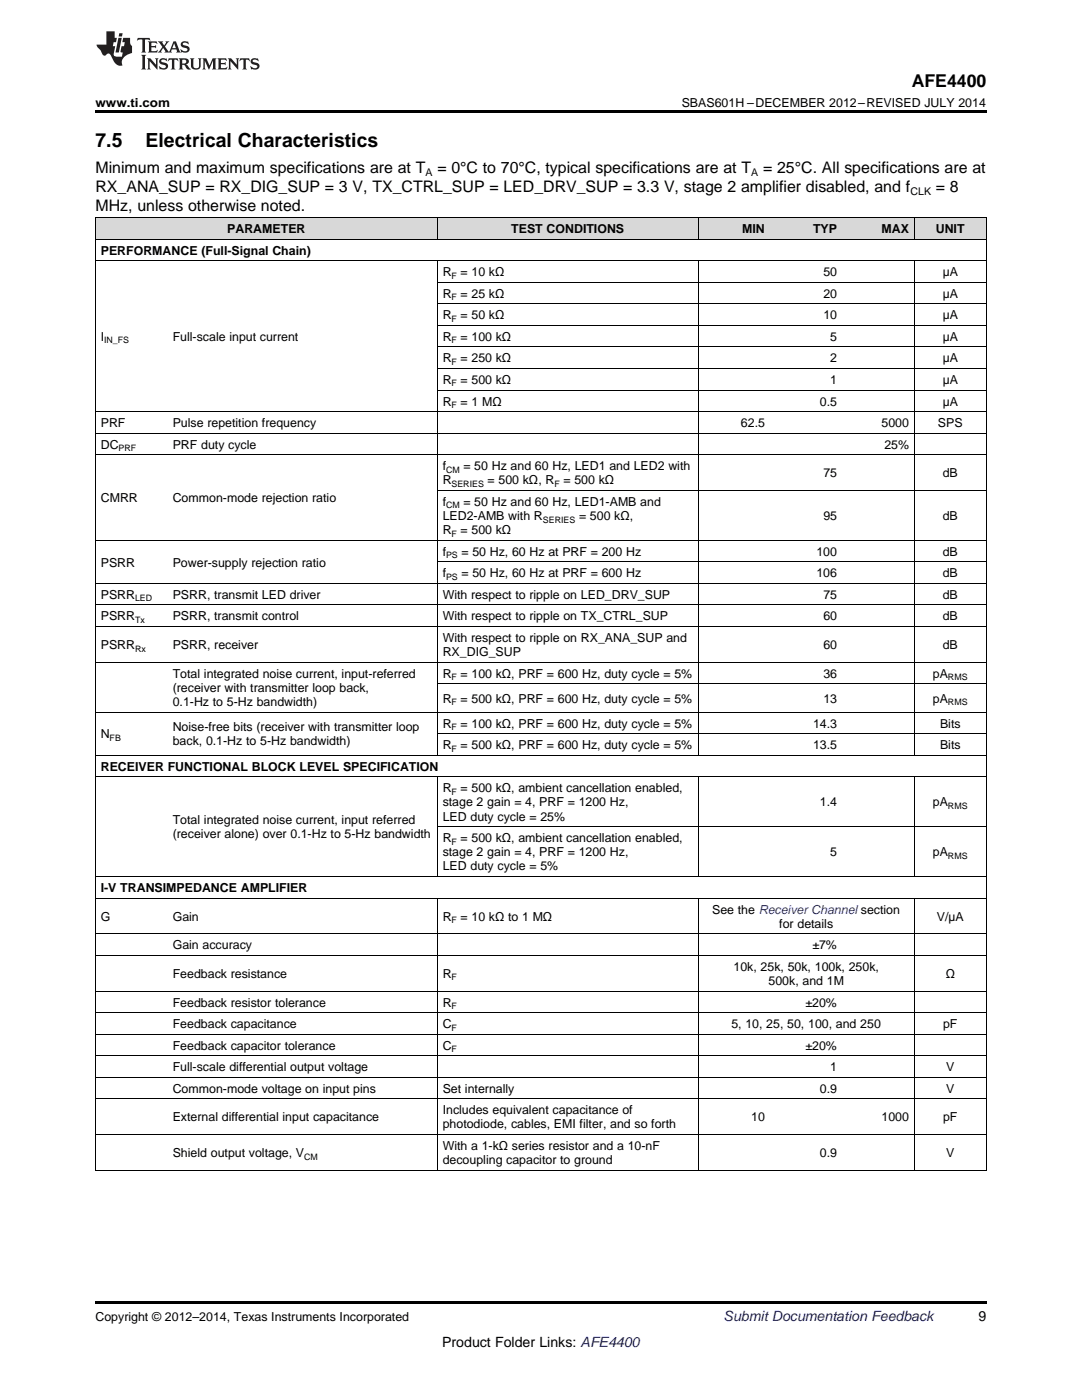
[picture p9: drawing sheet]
<svg xmlns="http://www.w3.org/2000/svg" width="216mm" height="279mm" viewBox="0 0 216 279" stroke-linecap="round" stroke-linejoin="round" font-family="sans-serif">
<defs><g id="words">
<g font-size="3.9">
<text x="19" y="29.3">7.5</text>
<text x="29.1" y="29.3">Electrical Characteristics</text>
</g>
<text font-size="3.5" x="181.9" y="17.3">AFE4400</text>
<g font-size="3.2">
<text x="19" y="34.4">Minimum and maximum specifications are at T</text>
<text x="87.3" y="34.4">= 0°C to 70°C, typical specifications are at T</text>
<text x="152.3" y="34.4">= 25°C. All specifications are at</text>
<text x="19" y="38.3">RX_ANA_SUP = RX_DIG_SUP = 3 V, TX_CTRL_SUP = LED_DRV_SUP = 3.3 V, stage 2 amplifier disabled, and f</text>
<text x="186.7" y="38.3">= 8</text>
<text x="19" y="42.2">MHz, unless otherwise noted.</text>
</g>
<text font-size="2.8" fill="#0000c8" x="144.4" y="263.6">Submit Documentation Feedback</text>
<g font-size="2.8">
<text x="195.3" y="263.6">9</text>
<text x="88.2" y="268.9">Product Folder Links: AFE4400</text>
</g>
<g font-size="2.5">
<text x="19" y="21.4">www.ti.com</text>
<text x="136" y="21.4">SBAS601H –DECEMBER 2012–REVISED JULY 2014</text>
<text x="45.3" y="46.5">PARAMETER</text>
<text x="102" y="46.5">TEST CONDITIONS</text>
<text x="148.1" y="46.5">MIN</text>
<text x="162.2" y="46.5">TYP</text>
<text x="175.9" y="46.5">MAX</text>
<text x="186.7" y="46.5">UNIT</text>
<text x="20.1" y="50.8">PERFORMANCE (Full-Signal Chain)</text>
<text x="88.3" y="55.1">R</text>
<text x="88.3" y="59.4">R</text>
<text x="91.9" y="55.1">= 10 kΩ</text>
<text x="91.9" y="59.4">= 25 kΩ</text>
<text x="164.3" y="55.1">50</text>
<text x="164.3" y="59.4">20</text>
<text x="188.1" y="55.1">µA</text>
<text x="188.1" y="59.4">µA</text>
<text x="88.3" y="63.7">R</text>
<text x="91.9" y="63.7">= 50 kΩ</text>
<text x="164.3" y="63.7">10</text>
<text x="188.1" y="63.7">µA</text>
<text x="20.1" y="68">I</text>
<text x="34.5" y="68">Full-scale input current</text>
<text x="88.3" y="68">R</text>
<text x="91.9" y="68">= 100 kΩ</text>
<text x="165.7" y="68">5</text>
<text x="188.1" y="68">µA</text>
<text x="88.3" y="72.3">R</text>
<text x="88.3" y="76.6">R</text>
<text x="91.9" y="72.3">= 250 kΩ</text>
<text x="91.9" y="76.6">= 500 kΩ</text>
<text x="165.7" y="72.3">2</text>
<text x="165.7" y="76.6">1</text>
<text x="188.1" y="72.3">µA</text>
<text x="188.1" y="76.6">µA</text>
<text x="88.3" y="80.9">R</text>
<text x="91.9" y="80.9">= 1 MΩ</text>
<text x="163.6" y="80.9">0.5</text>
<text x="188.1" y="80.9">µA</text>
<text x="20.1" y="85.2">PRF</text>
<text x="20.1" y="89.5">DC</text>
<text x="34.5" y="85.2">Pulse repetition frequency</text>
<text x="34.5" y="89.5">PRF duty cycle</text>
<text x="147.8" y="85.2">62.5</text>
<text x="175.9" y="85.2">5000</text>
<text x="176.5" y="89.5">25%</text>
<text x="187.1" y="85.2">SPS</text>
<text x="88.3" y="93.8">f</text>
<text x="92.5" y="93.8">= 50 Hz and 60 Hz, LED1 and LED2 with</text>
<text x="164.3" y="95.2">75</text>
<text x="188.1" y="95.2">dB</text>
<text x="20.1" y="100.2">CMRR</text>
<text x="34.5" y="100.2">Common-mode rejection ratio</text>
<text x="88.3" y="96.7">R</text>
<text x="88.3" y="101">f</text>
<text x="92.5" y="101">= 50 Hz and 60 Hz, LED1-AMB and</text>
<text x="97.3" y="96.7">= 500 kΩ, R</text>
<text x="112.4" y="96.7">= 500 kΩ</text>
<text x="88.3" y="103.8">LED2-AMB with R</text>
<text x="88.3" y="106.6">R</text>
<text x="91.9" y="106.6">= 500 kΩ</text>
<text x="115.5" y="103.8">= 500 kΩ,</text>
<text x="164.3" y="103.8">95</text>
<text x="188.1" y="103.8">dB</text>
<text x="20.1" y="113.1">PSRR</text>
<text x="34.5" y="113.1">Power-supply rejection ratio</text>
<text x="88.3" y="110.9">f</text>
<text x="92.1" y="110.9">= 50 Hz, 60 Hz at PRF = 200 Hz</text>
<text x="162.9" y="110.9">100</text>
<text x="188.1" y="110.9">dB</text>
<text x="20.1" y="119.5">PSRR</text>
<text x="34.5" y="119.5">PSRR, transmit LED driver</text>
<text x="88.3" y="115.2">f</text>
<text x="88.3" y="119.5">With respect to ripple on LED_DRV_SUP</text>
<text x="92.1" y="115.2">= 50 Hz, 60 Hz at PRF = 600 Hz</text>
<text x="162.9" y="115.2">106</text>
<text x="164.3" y="119.5">75</text>
<text x="188.1" y="115.2">dB</text>
<text x="188.1" y="119.5">dB</text>
<text x="20.1" y="123.8">PSRR</text>
<text x="34.5" y="123.8">PSRR, transmit control</text>
<text x="88.3" y="123.8">With respect to ripple on TX_CTRL_SUP</text>
<text x="164.3" y="123.8">60</text>
<text x="188.1" y="123.8">dB</text>
<text x="20.1" y="129.5">PSRR</text>
<text x="34.5" y="129.5">PSRR, receiver</text>
<text x="88.3" y="128.1">With respect to ripple on RX_ANA_SUP and</text>
<text x="88.3" y="131">RX_DIG_SUP</text>
<text x="164.3" y="129.5">60</text>
<text x="188.1" y="129.5">dB</text>
<text x="34.5" y="135.3">Total integrated noise current, input-referred</text>
<text x="88.3" y="135.3">R</text>
<text x="91.9" y="135.3">= 100 kΩ, PRF = 600 Hz, duty cycle = 5%</text>
<text x="164.3" y="135.3">36</text>
<text x="186.2" y="135.3">pA</text>
<text x="34.5" y="138.1">(receiver with transmitter loop back,</text>
<text x="34.5" y="140.9">0.1-Hz to 5-Hz bandwidth)</text>
<text x="88.3" y="140.2">R</text>
<text x="91.9" y="140.2">= 500 kΩ, PRF = 600 Hz, duty cycle = 5%</text>
<text x="164.3" y="140.2">13</text>
<text x="186.2" y="140.2">pA</text>
<text x="20.1" y="147.4">N</text>
<text x="34.5" y="145.9">Noise-free bits (receiver with transmitter loop</text>
<text x="34.5" y="148.8">back, 0.1-Hz to 5-Hz bandwidth)</text>
<text x="88.3" y="145.2">R</text>
<text x="88.3" y="149.5">R</text>
<text x="91.9" y="145.2">= 100 kΩ, PRF = 600 Hz, duty cycle = 5%</text>
<text x="91.9" y="149.5">= 500 kΩ, PRF = 600 Hz, duty cycle = 5%</text>
<text x="162.2" y="145.2">14.3</text>
<text x="162.2" y="149.5">13.5</text>
<text x="187.6" y="145.2">Bits</text>
<text x="187.6" y="149.5">Bits</text>
<text x="20.1" y="153.8">RECEIVER FUNCTIONAL BLOCK LEVEL SPECIFICATION</text>
<text x="88.3" y="158.1">R</text>
<text x="88.3" y="160.9">stage 2 gain = 4, PRF = 1200 Hz,</text>
<text x="91.9" y="158.1">= 500 kΩ, ambient cancellation enabled,</text>
<text x="163.6" y="160.9">1.4</text>
<text x="186.2" y="160.9">pA</text>
<text x="34.5" y="164.5">Total integrated noise current, input referred</text>
<text x="34.5" y="167.3">(receiver alone) over 0.1-Hz to 5-Hz bandwidth</text>
<text x="88.3" y="163.8">LED duty cycle = 25%</text>
<text x="88.3" y="168.1">R</text>
<text x="88.3" y="170.9">stage 2 gain = 4, PRF = 1200 Hz,</text>
<text x="88.3" y="173.7">LED duty cycle = 5%</text>
<text x="91.9" y="168.1">= 500 kΩ, ambient cancellation enabled,</text>
<text x="165.7" y="170.9">5</text>
<text x="186.2" y="170.9">pA</text>
<text x="20.1" y="178">I-V TRANSIMPEDANCE AMPLIFIER</text>
<text x="20.1" y="183.7">G</text>
<text x="34.5" y="183.7">Gain</text>
<text x="88.3" y="183.7">R</text>
<text x="91.9" y="183.7">= 10 kΩ to 1 MΩ</text>
<text x="142.1" y="182.3">See the Receiver Channel section</text>
<text x="155.5" y="185.1">for details</text>
<text x="186.9" y="183.7">V/µA</text>
<text x="34.5" y="189.4">Gain accuracy</text>
<text x="162.1" y="189.4">±7%</text>
<text x="34.5" y="195.2">Feedback resistance</text>
<text x="88.3" y="195.2">R</text>
<text x="146.4" y="193.7">10k, 25k, 50k, 100k, 250k,</text>
<text x="153.4" y="196.6">500k, and 1M</text>
<text x="188.7" y="195.2">Ω</text>
<text x="34.5" y="200.9">Feedback resistor tolerance</text>
<text x="88.3" y="200.9">R</text>
<text x="160.7" y="200.9">±20%</text>
<text x="34.5" y="205.2">Feedback capacitance</text>
<text x="34.5" y="209.5">Feedback capacitor tolerance</text>
<text x="88.3" y="205.2">C</text>
<text x="88.3" y="209.5">C</text>
<text x="145.9" y="205.2">5, 10, 25, 50, 100, and 250</text>
<text x="160.7" y="209.5">±20%</text>
<text x="188.2" y="205.2">pF</text>
<text x="34.5" y="213.8">Full-scale differential output voltage</text>
<text x="165.7" y="213.8">1</text>
<text x="188.8" y="213.8">V</text>
<text x="34.5" y="218.1">Common-mode voltage on input pins</text>
<text x="88.3" y="218.1">Set internally</text>
<text x="163.6" y="218.1">0.9</text>
<text x="188.8" y="218.1">V</text>
<text x="34.5" y="223.8">External differential input capacitance</text>
<text x="88.3" y="222.4">Includes equivalent capacitance of</text>
<text x="88.3" y="225.2">photodiode, cables, EMI filter, and so forth</text>
<text x="149.9" y="223.8">10</text>
<text x="175.9" y="223.8">1000</text>
<text x="188.2" y="223.8">pF</text>
<text x="34.5" y="230.9">Shield output voltage, V</text>
<text x="88.3" y="229.5">With a 1-kΩ series resistor and a 10-nF</text>
<text x="88.3" y="232.3">decoupling capacitor to ground</text>
<text x="163.6" y="230.9">0.9</text>
<text x="188.8" y="230.9">V</text>
<text x="19" y="263.6">Copyright © 2012–2014, Texas Instruments Incorporated</text>
</g>
<g font-size="2.1">
<text x="84.9" y="35.1">A</text>
<text x="149.9" y="35.1">A</text>
<text x="181.7" y="38.9">CLK</text>
</g>
<g font-size="1.8">
<text x="90.1" y="55.6">F</text>
<text x="90.1" y="59.9">F</text>
<text x="90.1" y="64.2">F</text>
<text x="20.8" y="68.5">IN_FS</text>
<text x="90.1" y="68.5">F</text>
<text x="90.1" y="72.8">F</text>
<text x="90.1" y="77.1">F</text>
<text x="90.1" y="81.4">F</text>
<text x="23.7" y="90">PRF</text>
<text x="89" y="94.3">CM</text>
<text x="89" y="101.5">CM</text>
<text x="90.1" y="97.2">SERIES</text>
<text x="110.6" y="97.2">F</text>
<text x="90.1" y="107.1">F</text>
<text x="108.3" y="104.3">SERIES</text>
<text x="89" y="111.4">PS</text>
<text x="89" y="115.7">PS</text>
<text x="27" y="120">LED</text>
<text x="27" y="124.3">Tx</text>
<text x="27" y="130">Rx</text>
<text x="90.1" y="135.7">F</text>
<text x="189.2" y="135.7">RMS</text>
<text x="90.1" y="140.7">F</text>
<text x="189.2" y="140.7">RMS</text>
<text x="21.9" y="147.8">FB</text>
<text x="90.1" y="145.7">F</text>
<text x="90.1" y="150">F</text>
<text x="90.1" y="158.6">F</text>
<text x="189.2" y="161.4">RMS</text>
<text x="90.1" y="168.6">F</text>
<text x="189.2" y="171.4">RMS</text>
<text x="90.1" y="184.2">F</text>
<text x="90.1" y="195.7">F</text>
<text x="90.1" y="201.4">F</text>
<text x="90.1" y="205.7">F</text>
<text x="90.1" y="210">F</text>
<text x="60.7" y="231.4">CM</text>
</g>
</g></defs>
<g fill="#d8d8d8">
<path d="M19 43.5h14.4v4.3h-14.4z"/>
<path d="M33.4 43.5h30.5v4.3h-30.5z"/>
<path d="M63.9 43.5h23.4v4.3h-23.4z"/>
<path d="M87.3 43.5h52v4.3h-52z"/>
<path d="M139.3 43.5h14.4v4.3h-14.4z"/>
<path d="M153.7 43.5h14.4v4.3h-14.4z"/>
<path d="M168.1 43.5h14.4v4.3h-14.4z"/>
<path d="M182.5 43.5h14.3v4.3h-14.3z"/>
</g>
<path d="M19 22h177.8v.5h-177.8zM19 259.7h177.8v.5h-177.8z" fill="#000"/>
<g fill="none" stroke="#000" stroke-width=".2">
<path d="M19 52h177.8M19 47.7h177.8M19 43.4h177.8M19.1 43.4v190.2M87.2 43.4v4.4M87.2 52v98.8M87.3 56.3h109.5M139.3 43.4v4.4M139.3 52v98.8M182.4 43.4v4.4M182.4 52v98.8M196.8 43.4v190.2"/>
<path d="M87.3 77.8h109.5M87.3 73.5h109.5M87.3 69.2h109.5M87.3 64.9h109.5M87.3 60.6h109.5M19 90.8h177.8M19 86.4h177.8M19 82.1h177.8M87.3 97.9h109.5M19 116.4h177.8M19 107.8h177.8M87.3 112.1h109.5"/>
<path d="M19 132.2h177.8M19 125h177.8M19 120.7h177.8M87.3 136.5h109.5M19 155h177.8M19 150.7h177.8M19 142.1h177.8M87.2 155v20M87.3 146.4h109.5M139.3 155v20M182.4 155v20M19 179.2h177.8"/>
<path d="M19 174.9h177.8M87.2 179.2v54.4M87.3 165h109.5M139.3 179.2v54.4M182.4 179.2v54.4M19 197.8h177.8M19 190.7h177.8M19 186.4h177.8M19 219.3h177.8M19 215h177.8M19 210.7h177.8M19 206.4h177.8"/>
<path d="M19 202.1h177.8M19 233.6h177.8M19 226.4h177.8"/>
</g>
<g fill="#231f20">
<path d="M27.5 7.6l-.1 .5 .4-.2h.6v.1v2.1l-.2 .4h1l-.3-.4v-2.1l.1-.1h.5l.5 .2-.2-.5zM29.5 8.3l.2 .3v1.5l-.2 .4h1.8l.2-.6a1.04 1.04 0 0 1-1.3 .2v-.7h.6l.3 .2v-.6l-.3 .2h-.6v-.6l.8-.1 .4 .3-.2-.5zM31.5 8.3l.9 1.1-.9 1.1h.8l-.2-.2 .5-.7 .4 .7-.2 .2h1.5l-.1-.2 .1-.4h.9l.1 .4-.2 .2h1l-.3-.3-.7-1.9h-.5l-.9 2-.8-1 .9-1h-.8l.1 .3-.3 .5-.4-.6 .2-.2zM34.7 8.6l.4 1h-.7zM36.3 8.4a.63 .63 0 0 0-.2 .7 .63 .63 0 0 0 .6 .4l.6 .2 .1 .2a.75 .75 0 0 1-.7 .4 .75 .75 0 0 1-.6-.5l.1 .7 .1-.1a1.11 1.11 0 0 0 1.5-.6 1.13 1.13 0 0 0-1.2-.8l-.1-.4a1.04 1.04 0 0 1 1.2 .2l-.2-.5-.1 .1-.5-.2zM28.2 10.9l.2 .4v2.2l-.2 .4h1l-.3-.4v-2.2l.3-.4zM29.3 11.6l.3 .4v1.5l-.3 .4h.8l-.2-.4v-1.3l1.5 1.7v-1.9l.2-.4h-.7l.2 .4v.9l-1.1-1.3zM32 11.8a.62 .62 0 0 0-.2 .7 .62 .62 0 0 0 .6 .4l.6 .1 .1 .3a.76 .76 0 0 1-.7 .3 .76 .76 0 0 1-.6-.4l.1 .7 .1-.1a1.11 1.11 0 0 0 1.5-.6 1.13 1.13 0 0 0-1.2-.8l-.1-.4a1.04 1.04 0 0 1 1.2 .2l-.2-.6-.1 .1-.5-.1zM33.7 11.6l-.2 .6a.61 .61 0 0 1 .8-.3v1.6l-.2 .4h.9l-.2-.4v-1.6a.63 .63 0 0 1 .8 .3l-.2-.6zM35.6 11.6l.3 .4v1.5l-.3 .4h1l-.2-.2v-.8l.5 .2a.76 .76 0 0 0 1.2 .7l-1-1a.58 .58 0 0 0 .6-.5 .58 .58 0 0 0-.5-.6zM36.4 11.9h.1a.45 .45 0 0 1 .5 .1 .45 .45 0 0 1 .1 .5l-.7 .2zM37.9 11.6l.2 .2a2.17 2.17 0 0 0 .3 1.9 .99 .99 0 0 0 1.6-.6v-1.1l.2-.4h-.7l.2 .2a1.92 1.92 0 0 1-.2 1.8 .6 .6 0 0 1-.9-.5v-1.1l.2-.4zM40.4 11.6l.2 .4v1.5l-.2 .4h.7l-.2-.4v-1.4l.8 1.8 .8-1.8v1.4l-.2 .4h.9l-.2-.4v-1.5l.2-.4h-.8l-.6 1.5-.6-1.5zM43.4 11.6l.2 .4v1.5l-.2 .4h1.8l.2-.6a1.04 1.04 0 0 1-1.3 .1v-.6h.5l.4 .2v-.6l-.4 .2h-.5v-.7h.8l.3 .3-.1-.6zM45.5 11.6l.2 .4v1.5l-.2 .4h.7l-.2-.4v-1.3l1.5 1.7v-1.9l.2-.4h-.7l.2 .4v.9l-1.1-1.3zM47.9 11.6l-.1 .6a.61 .61 0 0 1 .8-.3v1.6l-.3 .4h1l-.3-.4 .1-1.6a.63 .63 0 0 1 .7 .3l-.1-.6zM50.2 11.8a.62 .62 0 0 0-.2 .7 .62 .62 0 0 0 .6 .4l.6 .1 .2 .3a.76 .76 0 0 1-.8 .3 .76 .76 0 0 1-.6-.4l.1 .7 .2-.1a1.11 1.11 0 0 0 1.5-.6 1.13 1.13 0 0 0-1.3-.8l-.1-.4a1.04 1.04 0 0 1 1.2 .2l-.1-.6-.2 .1-.5-.1z"/>
<path d="M21.2 6.3v2.6h-1.9l.1 .4 .7 .9a.91 .91 0 0 0 1 .8 .56 .56 0 0 1 .5-.3 .56 .56 0 0 1 .5 .3l.4 .8a1.53 1.53 0 0 0 1.9 1.2 1.54 1.54 0 0 1 1-2.1l.9-.3v-1.4a1.52 1.52 0 0 1-.3-1.6h-1.4l-.2 .8h.5l-.2 .8h-.4l-.2 1v.2l.4 .1-.2 .8a1.93 1.93 0 0 1-1.6-.3l.3-1.8h-.5l.2-.8h.4l.2-.8h-.4v-1.3zM23.6 7.6l-.6 2.9h.7l.6-2.9zM23.8 6.6l-.1 .7h.6l.2-.7z"/>
</g>
<use href="#words"/>
</svg>
